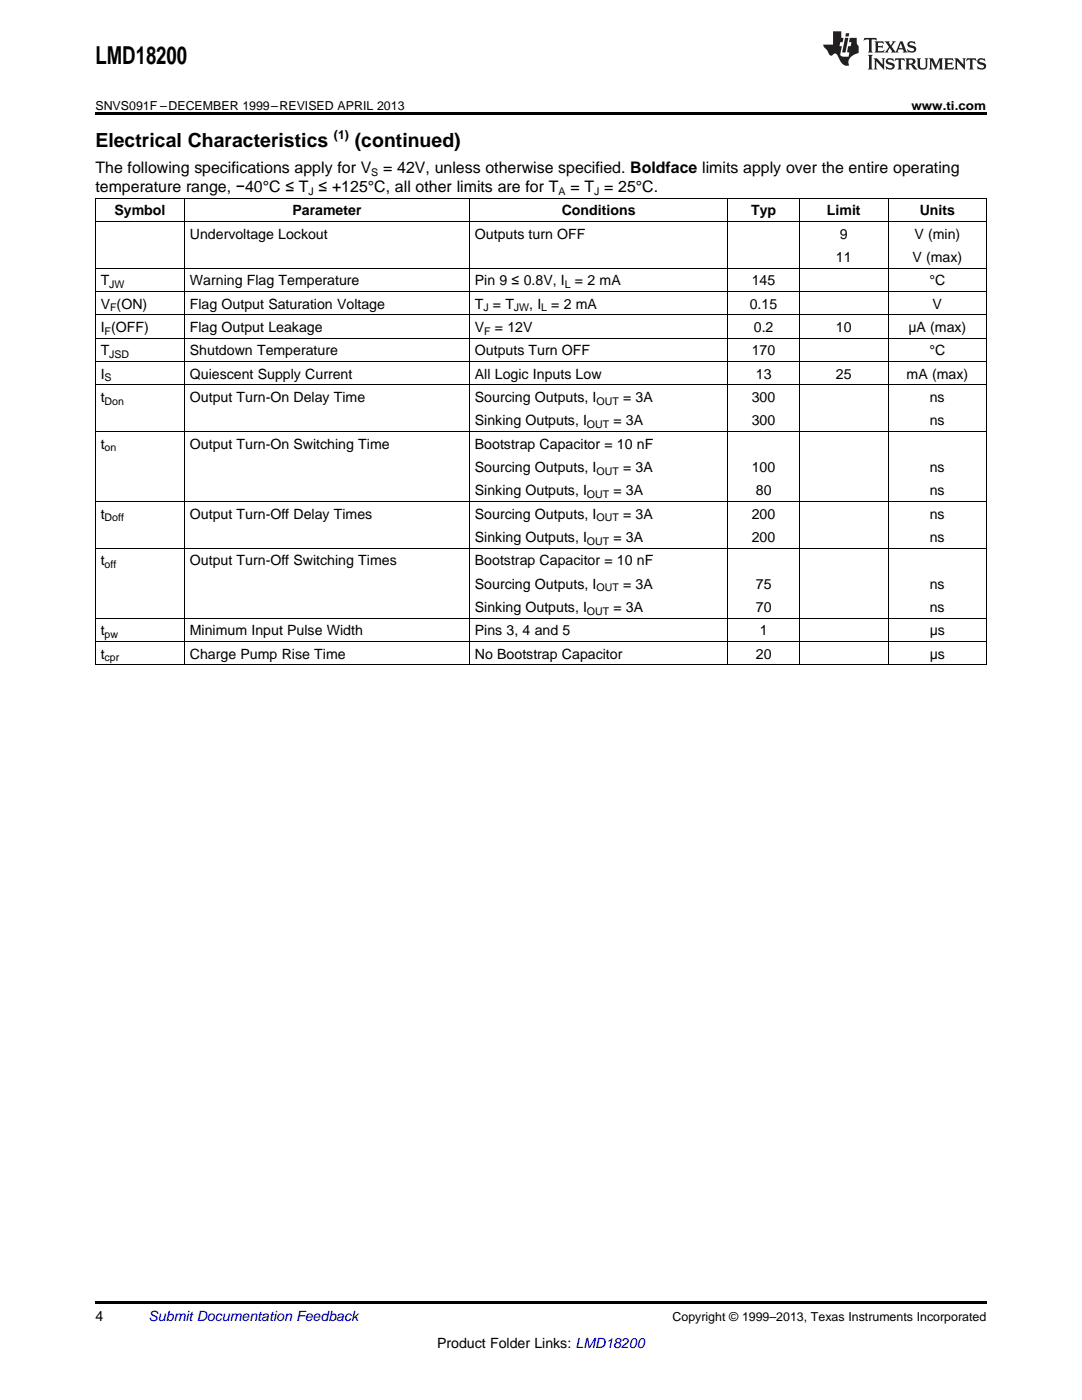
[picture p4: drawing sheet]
<svg xmlns="http://www.w3.org/2000/svg" width="216mm" height="279mm" viewBox="0 0 216 279" stroke-linecap="round" stroke-linejoin="round" font-family="sans-serif">
<defs><g id="words">
<text font-size="4.9" x="19" y="12.8">LMD18200</text>
<g font-size="3.9">
<text x="19" y="29.3">Electrical Characteristics</text>
<text x="70.8" y="29.3">(continued)</text>
</g>
<g font-size="3.2">
<text x="19" y="34.4">The following specifications apply for V</text>
<text x="76.4" y="34.4">= 42V, unless otherwise specified. Boldface limits apply over the entire operating</text>
<text x="19" y="38.3">temperature range, −40°C ≤ T ≤ +125°C, all other limits are for T</text>
<text x="113.8" y="38.3">= T = 25°C.</text>
</g>
<g font-size="2.8">
<text x="22.8" y="43">Symbol</text>
<text x="37.9" y="47.6">Undervoltage Lockout</text>
<text x="58.3" y="43">Parameter</text>
<text x="94.8" y="47.6">Outputs turn OFF</text>
<text x="112.1" y="43">Conditions</text>
<text x="149.9" y="43">Typ</text>
<text x="165" y="43">Limit</text>
<text x="167.6" y="47.6">9</text>
<text x="182.5" y="47.6">V (min)</text>
<text x="183.5" y="43">Units</text>
<text x="166.8" y="52.3">11</text>
<text x="182.1" y="52.3">V (max)</text>
<text x="20.1" y="56.9">T</text>
<text x="37.9" y="56.9">Warning Flag Temperature</text>
<text x="94.8" y="56.9">Pin 9 ≤ 0.8V, I</text>
<text x="114.7" y="56.9">= 2 mA</text>
<text x="150" y="56.9">145</text>
<text x="185.5" y="56.9">°C</text>
<text x="20.1" y="61.6">V (ON)</text>
<text x="37.9" y="61.6">Flag Output Saturation Voltage</text>
<text x="94.8" y="61.6">T = T</text>
<text x="105.6" y="61.6">, I = 2 mA</text>
<text x="149.6" y="61.6">0.15</text>
<text x="186.1" y="61.6">V</text>
<text x="20.1" y="66.3">I (OFF)</text>
<text x="20.1" y="70.9">T</text>
<text x="37.9" y="66.3">Flag Output Leakage</text>
<text x="37.9" y="70.9">Shutdown Temperature</text>
<text x="94.8" y="66.3">V</text>
<text x="94.8" y="70.9">Outputs Turn OFF</text>
<text x="98.7" y="66.3">= 12V</text>
<text x="150" y="70.9">170</text>
<text x="150.4" y="66.3">0.2</text>
<text x="166.8" y="66.3">10</text>
<text x="181.3" y="66.3">μA (max)</text>
<text x="185.5" y="70.9">°C</text>
<text x="20.1" y="75.6">I</text>
<text x="37.9" y="75.6">Quiescent Supply Current</text>
<text x="94.8" y="75.6">All Logic Inputs Low</text>
<text x="150.8" y="75.6">13</text>
<text x="166.8" y="75.6">25</text>
<text x="180.9" y="75.6">mA (max)</text>
<text x="20.1" y="80.2">t</text>
<text x="37.9" y="80.2">Output Turn-On Delay Time</text>
<text x="94.8" y="80.2">Sourcing Outputs, I</text>
<text x="124.3" y="80.2">= 3A</text>
<text x="150" y="80.2">300</text>
<text x="185.5" y="80.2">ns</text>
<text x="20.1" y="89.5">t</text>
<text x="37.9" y="89.5">Output Turn-On Switching Time</text>
<text x="94.8" y="84.9">Sinking Outputs, I</text>
<text x="94.8" y="89.5">Bootstrap Capacitor = 10 nF</text>
<text x="122.4" y="84.9">= 3A</text>
<text x="150" y="84.9">300</text>
<text x="185.5" y="84.9">ns</text>
<text x="94.8" y="94.2">Sourcing Outputs, I</text>
<text x="124.3" y="94.2">= 3A</text>
<text x="150" y="94.2">100</text>
<text x="185.5" y="94.2">ns</text>
<text x="94.8" y="98.8">Sinking Outputs, I</text>
<text x="122.4" y="98.8">= 3A</text>
<text x="150.8" y="98.8">80</text>
<text x="185.5" y="98.8">ns</text>
<text x="20.1" y="103.5">t</text>
<text x="37.9" y="103.5">Output Turn-Off Delay Times</text>
<text x="94.8" y="103.5">Sourcing Outputs, I</text>
<text x="124.3" y="103.5">= 3A</text>
<text x="150" y="103.5">200</text>
<text x="185.5" y="103.5">ns</text>
<text x="20.1" y="112.8">t</text>
<text x="37.9" y="112.8">Output Turn-Off Switching Times</text>
<text x="94.8" y="108.2">Sinking Outputs, I</text>
<text x="94.8" y="112.8">Bootstrap Capacitor = 10 nF</text>
<text x="122.4" y="108.2">= 3A</text>
<text x="150" y="108.2">200</text>
<text x="185.5" y="108.2">ns</text>
<text x="94.8" y="117.5">Sourcing Outputs, I</text>
<text x="124.3" y="117.5">= 3A</text>
<text x="150.8" y="117.5">75</text>
<text x="185.5" y="117.5">ns</text>
<text x="94.8" y="122.1">Sinking Outputs, I</text>
<text x="122.4" y="122.1">= 3A</text>
<text x="150.8" y="122.1">70</text>
<text x="185.5" y="122.1">ns</text>
<text x="20.1" y="126.8">t</text>
<text x="20.1" y="131.4">t</text>
<text x="37.9" y="126.8">Minimum Input Pulse Width</text>
<text x="37.9" y="131.4">Charge Pump Rise Time</text>
<text x="94.8" y="126.8">Pins 3, 4 and 5</text>
<text x="94.8" y="131.4">No Bootstrap Capacitor</text>
<text x="150.8" y="131.4">20</text>
<text x="151.6" y="126.8">1</text>
<text x="185.5" y="126.8">μs</text>
<text x="185.5" y="131.4">μs</text>
<text x="19" y="263.6">4</text>
<text x="87.2" y="269">Product Folder Links: LMD18200</text>
</g>
<text font-size="2.8" fill="#0000c8" x="29.6" y="263.6">Submit Documentation Feedback</text>
<g font-size="2.5">
<text x="19" y="21.9">SNVS091F –DECEMBER 1999–REVISED APRIL 2013</text>
<text x="181.9" y="21.9">www.ti.com</text>
<text x="66.6" y="27.7">(1)</text>
<text x="134.2" y="263.6">Copyright © 1999–2013, Texas Instruments Incorporated</text>
</g>
<g font-size="2.1">
<text x="74.1" y="35.1">S</text>
<text x="61.6" y="38.9">J</text>
<text x="111.4" y="38.9">A</text>
<text x="118.5" y="38.9">J</text>
<text x="21.8" y="57.5">JW</text>
<text x="112.7" y="57.5">L</text>
<text x="22" y="62.2">F</text>
<text x="96.4" y="62.2">J</text>
<text x="102.6" y="62.2">JW</text>
<text x="108" y="62.2">L</text>
<text x="20.9" y="66.8">F</text>
<text x="21.8" y="71.5">JSD</text>
<text x="96.6" y="66.8">F</text>
<text x="20.9" y="76.1">S</text>
<text x="20.9" y="80.8">Don</text>
<text x="119" y="80.8">OUT</text>
<text x="117.1" y="85.4">OUT</text>
<text x="20.9" y="90.1">on</text>
<text x="119" y="94.8">OUT</text>
<text x="117.1" y="99.4">OUT</text>
<text x="20.9" y="104.1">Doff</text>
<text x="119" y="104.1">OUT</text>
<text x="20.9" y="113.4">off</text>
<text x="117.1" y="108.7">OUT</text>
<text x="119" y="118">OUT</text>
<text x="117.1" y="122.7">OUT</text>
<text x="20.9" y="127.4">pw</text>
<text x="20.9" y="132">cpr</text>
</g>
</g></defs>
<path d="M19 22.5h177.8v.5h-177.8zM19 259.7h177.8v.5h-177.8z" fill="#000"/>
<g fill="none" stroke="#000" stroke-width=".2">
<path d="M19 39.5h177.8M19.1 39.6v93.1M36.8 39.6v93.1M93.6 39.6v93.1M145.2 39.6v93.1M159.4 39.6v93.1M177.2 39.6v93.1M196.8 39.6v93.1M19 58.2h177.8M19 53.5h177.8M19 44.2h177.8M19 76.8h177.8"/>
<path d="M19 72.1h177.8M19 67.5h177.8M19 62.8h177.8M19 86.1h177.8M19 109.4h177.8M19 100.1h177.8M19 132.7h177.8M19 128h177.8M19 123.3h177.8"/>
</g>
<g fill="#231f20">
<path d="M172.5 7.6l-.1 .5 .4-.2h.6v.1v2.1l-.2 .4h.9l-.2-.4v-2.1l.1-.1h.5l.5 .2-.2-.5zM174.5 8.3l.2 .3v1.5l-.2 .4h1.8l.2-.6a1.04 1.04 0 0 1-1.3 .2v-.7h.6l.3 .2v-.6l-.3 .2h-.6v-.6l.8-.1 .4 .3-.2-.5zM176.5 8.3l.9 1.1-.9 1.1h.8l-.2-.2 .4-.7 .5 .7-.2 .2h1.5l-.2-.2 .2-.4h.9l.1 .4-.2 .2h1l-.3-.3-.7-1.9h-.5l-.9 2-.8-1 .9-1h-.8l.1 .3-.4 .5-.3-.6 .1-.2zM179.7 8.6l.4 1h-.7zM181.3 8.4a.63 .63 0 0 0-.2 .7 .63 .63 0 0 0 .6 .4l.6 .2 .1 .2a.75 .75 0 0 1-.7 .4 .75 .75 0 0 1-.6-.5l.1 .7 .1-.1a1.11 1.11 0 0 0 1.5-.6 1.13 1.13 0 0 0-1.2-.8l-.1-.4a1.04 1.04 0 0 1 1.2 .2l-.2-.5-.2 .1-.4-.2zM173.2 10.9l.2 .4v2.2l-.2 .4h1l-.3-.4v-2.2l.3-.4zM174.3 11.6l.3 .4v1.5l-.3 .4h.8l-.2-.4v-1.3l1.5 1.7v-1.9l.2-.4h-.7l.2 .4v.9l-1.1-1.3zM177 11.8a.62 .62 0 0 0-.2 .7 .62 .62 0 0 0 .6 .4l.6 .1 .1 .3a.76 .76 0 0 1-.7 .3 .76 .76 0 0 1-.7-.4l.2 .7 .1-.1a1.11 1.11 0 0 0 1.5-.6 1.13 1.13 0 0 0-1.2-.8l-.1-.4a1.04 1.04 0 0 1 1.2 .2l-.2-.6-.2 .1-.5-.1zM178.7 11.6l-.2 .6a.61 .61 0 0 1 .8-.3v1.6l-.2 .4h.9l-.2-.4v-1.6a.63 .63 0 0 1 .7 .3l-.1-.6zM180.6 11.6l.3 .4v1.5l-.3 .4h1l-.2-.2-.1-.8 .6 .2a.76 .76 0 0 0 1.2 .7l-1-1a.58 .58 0 0 0 .6-.5 .58 .58 0 0 0-.5-.6zM181.4 11.9h.1a.45 .45 0 0 1 .5 .1 .45 .45 0 0 1 .1 .5l-.8 .2zM182.9 11.6l.2 .2a2.17 2.17 0 0 0 .3 1.9 .99 .99 0 0 0 1.6-.6v-1.1l.2-.4h-.7l.2 .2a1.92 1.92 0 0 1-.2 1.8 .6 .6 0 0 1-.9-.5v-1.1l.2-.4zM185.4 11.6l.2 .4v1.5l-.2 .4h.7l-.2-.4v-1.4l.8 1.8 .8-1.8v1.4l-.2 .4h.9l-.2-.4v-1.5l.2-.4h-.8l-.6 1.5-.6-1.5zM188.4 11.6l.2 .4v1.5l-.2 .4h1.8l.1-.6a1.04 1.04 0 0 1-1.2 .1v-.6h.5l.4 .2v-.6l-.4 .2h-.5v-.7h.8l.3 .3-.1-.6zM190.5 11.6l.2 .4v1.5l-.2 .4h.7l-.2-.4v-1.3l1.5 1.7v-1.9l.2-.4h-.7l.2 .4v.9l-1.1-1.3zM192.9 11.6l-.1 .6a.61 .61 0 0 1 .7-.3l.1 1.6-.3 .4h1l-.3-.4 .1-1.6a.63 .63 0 0 1 .7 .3l-.1-.6zM195.2 11.8a.62 .62 0 0 0-.2 .7 .62 .62 0 0 0 .6 .4l.6 .1 .1 .3a.76 .76 0 0 1-.7 .3 .76 .76 0 0 1-.6-.4l.1 .7 .1-.1a1.11 1.11 0 0 0 1.6-.6 1.13 1.13 0 0 0-1.3-.8l-.1-.4a1.04 1.04 0 0 1 1.2 .2l-.1-.6-.2 .1-.5-.1z"/>
<path d="M166.2 6.3v2.6h-1.9v.4l.8 .9a.91 .91 0 0 0 1 .8 .56 .56 0 0 1 .5-.3 .56 .56 0 0 1 .5 .3l.4 .8a1.53 1.53 0 0 0 1.9 1.2 1.54 1.54 0 0 1 1-2.1l.9-.3v-1.4a1.52 1.52 0 0 1-.4-1.6h-1.3l-.2 .8h.5l-.2 .8h-.5l-.1 1v.2l.4 .1-.2 .8a1.93 1.93 0 0 1-1.6-.3l.3-1.8h-.5l.2-.8h.4l.2-.8h-.4v-1.3zM168.6 7.6l-.6 2.9h.7l.6-2.9zM168.8 6.6l-.1 .7h.6l.2-.7z"/>
</g>
<use href="#words"/>
</svg>
